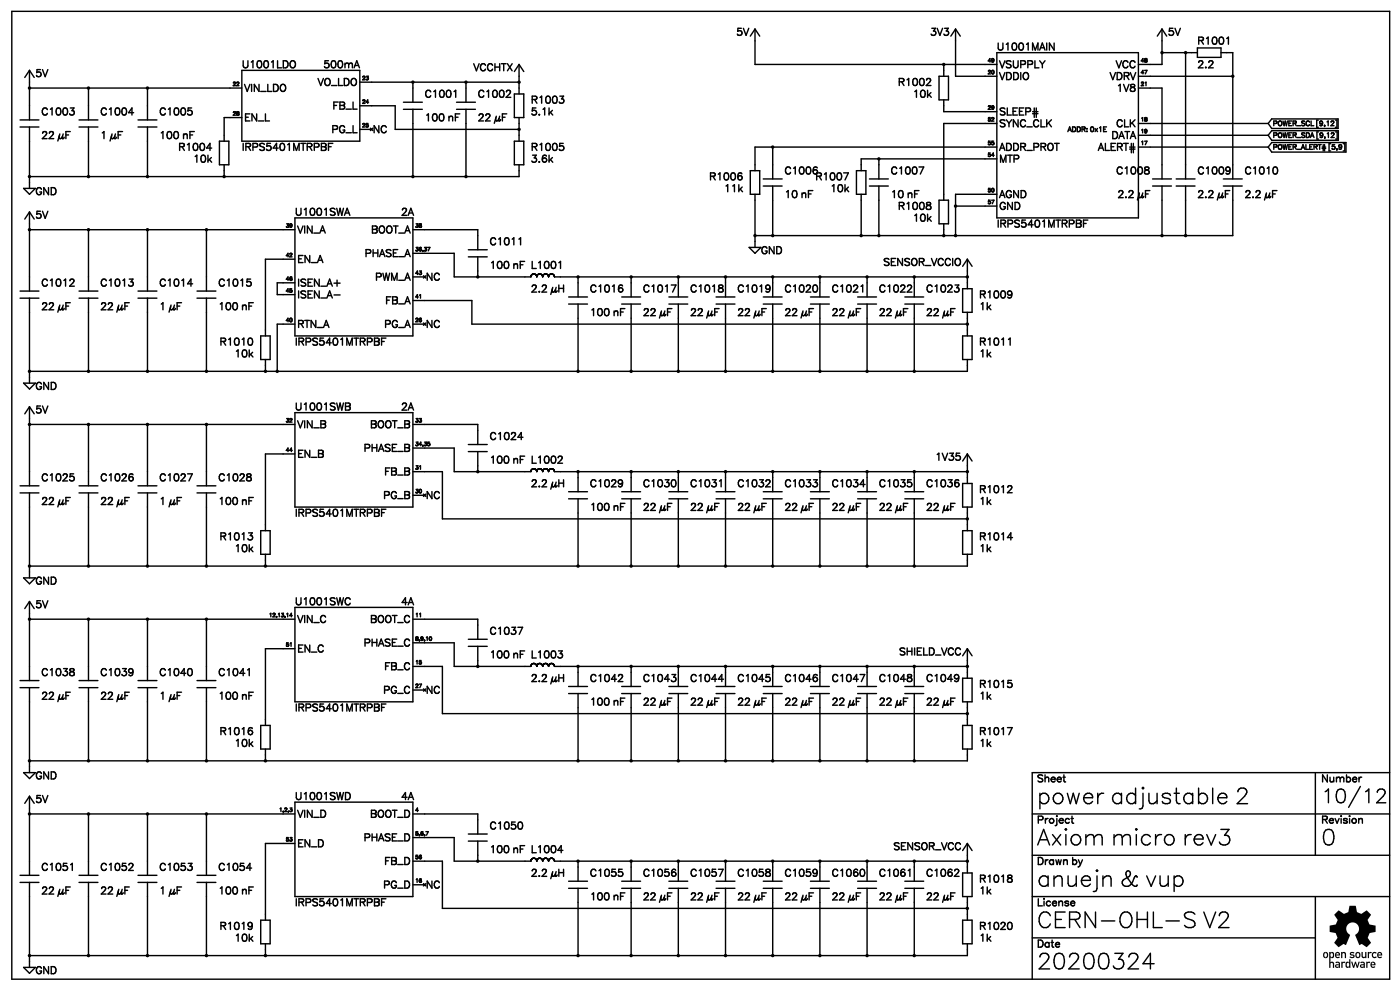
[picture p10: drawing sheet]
<svg xmlns="http://www.w3.org/2000/svg" width="297mm" height="210mm" viewBox="0 0 297 210" stroke-linecap="round" stroke-linejoin="round" font-family="sans-serif">
<defs><g id="words">
<g font-size="5.3">
<text x="219.4" y="170.6">power adjustable 2</text>
<text x="219.4" y="179.1">Axiom micro rev3</text>
<text x="279.8" y="179.1">0</text>
<text x="219.4" y="187.9">anuejn &amp; vup</text>
<text x="219.4" y="196.7">CERN-OHL-S V2</text>
<text x="219.4" y="205.6">20200324</text>
</g>
<text font-size="4.6" x="279.8" y="170.4">10/12</text>
<g font-size="2.4">
<text x="155.6" y="7.8">5V</text>
<text x="196.8" y="7.8">3V3</text>
<text x="211" y="11">U1001MAIN</text>
<text x="247.3" y="7.8">5V</text>
<text x="253.6" y="9.6">R1001</text>
<text x="7.4" y="16.6">5V</text>
<text x="51.2" y="14.5">U1001LDO</text>
<text x="68.4" y="14.5">500mA</text>
<text x="98.8" y="15.2">VCCHTX</text>
<text x="211.7" y="17">VDDIO</text>
<text x="211.7" y="14.5">VSUPPLY</text>
<text x="233.9" y="17">VDRV</text>
<text x="235.7" y="14.5">VCC</text>
<text x="253.6" y="14.5">2.2</text>
<text x="51.5" y="19.4">VIN_LDO</text>
<text x="66" y="18.4">VO_LDO</text>
<text x="69.8" y="23.3">FB_L</text>
<text x="90" y="20.9">C1001</text>
<text x="101.2" y="20.9">C1002</text>
<text x="112.2" y="21.9">R1003</text>
<text x="190.1" y="18.4">R1002</text>
<text x="193.3" y="20.9">10k</text>
<text x="236.4" y="19.4">1V8</text>
<text x="8.5" y="29.7">22 µF</text>
<text x="8.5" y="24.7">C1003</text>
<text x="21.2" y="29.7">1 µF</text>
<text x="21.2" y="24.7">C1004</text>
<text x="33.5" y="29.7">100 nF</text>
<text x="33.5" y="24.7">C1005</text>
<text x="51.5" y="25.8">EN_L</text>
<text x="69.5" y="28.3">PG_L</text>
<text x="78.7" y="28.3">NC</text>
<text x="90" y="25.8">100 nF</text>
<text x="101.2" y="25.8">22 µF</text>
<text x="112.2" y="24.7">5.1k</text>
<text x="211.7" y="27.2">SYNC_CLK</text>
<text x="211.7" y="24.7">SLEEP#</text>
<text x="234.2" y="29.7">DATA</text>
<text x="236" y="27.2">CLK</text>
<text x="37.7" y="32.1">R1004</text>
<text x="40.9" y="34.6">10k</text>
<text x="51.2" y="32.1">IRPS5401MTRPBF</text>
<text x="112.2" y="34.6">3.6k</text>
<text x="112.2" y="32.1">R1005</text>
<text x="211.7" y="32.1">ADDR_PROT</text>
<text x="211.7" y="34.6">MTP</text>
<text x="231.4" y="32.1">ALERT#</text>
<text x="7.4" y="41.3">GND</text>
<text x="150.3" y="38.5">R1006</text>
<text x="153.5" y="41">11k</text>
<text x="166.2" y="37.1">C1006</text>
<text x="172.9" y="38.5">R1007</text>
<text x="176" y="41">10k</text>
<text x="188.7" y="37.1">C1007</text>
<text x="236.4" y="37.1">C1008</text>
<text x="253.6" y="37.1">C1009</text>
<text x="263.5" y="37.1">C1010</text>
<text x="7.4" y="46.6">5V</text>
<text x="62.4" y="45.9">U1001SWA</text>
<text x="84.7" y="45.9">2A</text>
<text x="166.2" y="42">10 nF</text>
<text x="188.7" y="42">10 nF</text>
<text x="190.1" y="44.5">R1008</text>
<text x="193.3" y="47">10k</text>
<text x="211.7" y="44.5">GND</text>
<text x="211.7" y="42">AGND</text>
<text x="236.7" y="42">2.2 µF</text>
<text x="253.6" y="42">2.2 µF</text>
<text x="263.5" y="42">2.2 µF</text>
<text x="62.8" y="49.4">VIN_A</text>
<text x="77.3" y="49.4">BOOT_A</text>
<text x="103.7" y="51.9">C1011</text>
<text x="211" y="48.4">IRPS5401MTRPBF</text>
<text x="62.8" y="55.8">EN_A</text>
<text x="75.8" y="54.7">PHASE_A</text>
<text x="78" y="59.7">PWM_A</text>
<text x="90" y="59.7">NC</text>
<text x="103.7" y="57.2">100 nF L1001</text>
<text x="161.2" y="54">GND</text>
<text x="184.5" y="56.5">SENSOR_VCCIO</text>
<text x="8.5" y="65.7">22 µF</text>
<text x="8.5" y="60.7">C1012</text>
<text x="21.2" y="65.7">22 µF</text>
<text x="21.2" y="60.7">C1013</text>
<text x="33.5" y="65.7">1 µF</text>
<text x="33.5" y="60.7">C1014</text>
<text x="46.2" y="65.7">100 nF</text>
<text x="46.2" y="60.7">C1015</text>
<text x="62.8" y="60.7">ISEN_A+</text>
<text x="62.8" y="63.2">ISEN_A-</text>
<text x="80.8" y="64.6">FB_A</text>
<text x="112.2" y="62.1">2.2 µH</text>
<text x="124.9" y="62.1">C1016</text>
<text x="136.2" y="62.1">C1017</text>
<text x="146" y="62.1">C1018</text>
<text x="155.9" y="62.1">C1019</text>
<text x="166.2" y="62.1">C1020</text>
<text x="176" y="62.1">C1021</text>
<text x="185.9" y="62.1">C1022</text>
<text x="196.1" y="62.1">C1023</text>
<text x="207.4" y="65.7">1k</text>
<text x="207.4" y="63.2">R1009</text>
<text x="62.8" y="69.5">RTN_A</text>
<text x="80.4" y="69.5">PG_A</text>
<text x="90" y="69.5">NC</text>
<text x="124.9" y="67.1">100 nF</text>
<text x="136.2" y="67.1">22 µF</text>
<text x="146" y="67.1">22 µF</text>
<text x="155.9" y="67.1">22 µF</text>
<text x="166.2" y="67.1">22 µF</text>
<text x="176" y="67.1">22 µF</text>
<text x="185.9" y="67.1">22 µF</text>
<text x="196.1" y="67.1">22 µF</text>
<text x="46.6" y="73.4">R1010</text>
<text x="49.7" y="75.9">10k</text>
<text x="62.4" y="73.4">IRPS5401MTRPBF</text>
<text x="207.4" y="75.9">1k</text>
<text x="207.4" y="73.4">R1011</text>
<text x="7.4" y="82.6">GND</text>
<text x="7.4" y="87.5">5V</text>
<text x="62.4" y="87.2">U1001SWB</text>
<text x="84.7" y="87.2">2A</text>
<text x="62.8" y="90.7">VIN_B</text>
<text x="77.3" y="90.7">BOOT_B</text>
<text x="103.7" y="93.2">C1024</text>
<text x="8.5" y="102">C1025</text>
<text x="21.2" y="102">C1026</text>
<text x="33.5" y="102">C1027</text>
<text x="46.2" y="102">C1028</text>
<text x="62.8" y="97.1">EN_B</text>
<text x="75.8" y="96">PHASE_B</text>
<text x="80.8" y="100.9">FB_B</text>
<text x="103.7" y="98.5">100 nF L1002</text>
<text x="197.9" y="97.8">1V35</text>
<text x="8.5" y="106.9">22 µF</text>
<text x="21.2" y="106.9">22 µF</text>
<text x="33.5" y="106.9">1 µF</text>
<text x="46.2" y="106.9">100 nF</text>
<text x="80.4" y="105.9">PG_B</text>
<text x="90" y="105.9">NC</text>
<text x="112.2" y="103.4">2.2 µH</text>
<text x="124.9" y="103.4">C1029</text>
<text x="136.2" y="103.4">C1030</text>
<text x="146" y="103.4">C1031</text>
<text x="155.9" y="103.4">C1032</text>
<text x="166.2" y="103.4">C1033</text>
<text x="176" y="103.4">C1034</text>
<text x="185.9" y="103.4">C1035</text>
<text x="196.1" y="103.4">C1036</text>
<text x="207.4" y="106.9">1k</text>
<text x="207.4" y="104.5">R1012</text>
<text x="62.4" y="109.4">IRPS5401MTRPBF</text>
<text x="124.9" y="108.3">100 nF</text>
<text x="136.2" y="108.3">22 µF</text>
<text x="146" y="108.3">22 µF</text>
<text x="155.9" y="108.3">22 µF</text>
<text x="166.2" y="108.3">22 µF</text>
<text x="176" y="108.3">22 µF</text>
<text x="185.9" y="108.3">22 µF</text>
<text x="196.1" y="108.3">22 µF</text>
<text x="46.6" y="114.7">R1013</text>
<text x="49.7" y="117.2">10k</text>
<text x="207.4" y="117.2">1k</text>
<text x="207.4" y="114.7">R1014</text>
<text x="7.4" y="123.9">GND</text>
<text x="7.4" y="128.8">5V</text>
<text x="62.4" y="128.5">U1001SWC</text>
<text x="62.8" y="132">VIN_C</text>
<text x="76.9" y="132">BOOT_C</text>
<text x="84.7" y="128.5">4A</text>
<text x="75.5" y="136.9">PHASE_C</text>
<text x="103.7" y="134.5">C1037</text>
<text x="8.5" y="143.3">C1038</text>
<text x="21.2" y="143.3">C1039</text>
<text x="33.5" y="143.3">C1040</text>
<text x="46.2" y="143.3">C1041</text>
<text x="62.8" y="138.3">EN_C</text>
<text x="80.8" y="142.2">FB_C</text>
<text x="103.7" y="139.7">100 nF L1003</text>
<text x="188.4" y="139">SHIELD_VCC</text>
<text x="8.5" y="148.2">22 µF</text>
<text x="21.2" y="148.2">22 µF</text>
<text x="33.5" y="148.2">1 µF</text>
<text x="46.2" y="148.2">100 nF</text>
<text x="80.4" y="147.2">PG_C</text>
<text x="90" y="147.2">NC</text>
<text x="112.2" y="144.7">2.2 µH</text>
<text x="124.9" y="149.6">100 nF</text>
<text x="124.9" y="144.7">C1042</text>
<text x="136.2" y="149.6">22 µF</text>
<text x="136.2" y="144.7">C1043</text>
<text x="146" y="149.6">22 µF</text>
<text x="146" y="144.7">C1044</text>
<text x="155.9" y="149.6">22 µF</text>
<text x="155.9" y="144.7">C1045</text>
<text x="166.2" y="149.6">22 µF</text>
<text x="166.2" y="144.7">C1046</text>
<text x="176" y="149.6">22 µF</text>
<text x="176" y="144.7">C1047</text>
<text x="185.9" y="149.6">22 µF</text>
<text x="185.9" y="144.7">C1048</text>
<text x="196.1" y="149.6">22 µF</text>
<text x="196.1" y="144.7">C1049</text>
<text x="207.4" y="148.2">1k</text>
<text x="207.4" y="145.7">R1015</text>
<text x="46.6" y="156">R1016</text>
<text x="62.4" y="150.7">IRPS5401MTRPBF</text>
<text x="207.4" y="156">R1017</text>
<text x="49.7" y="158.4">10k</text>
<text x="207.4" y="158.4">1k</text>
<text x="7.4" y="165.1">GND</text>
<text x="219.4" y="165.9">Sheet</text>
<text x="279.8" y="165.9">Number</text>
<text x="7.4" y="170.1">5V</text>
<text x="62.4" y="169.7">U1001SWD</text>
<text x="62.8" y="173.3">VIN_D</text>
<text x="76.9" y="173.3">BOOT_D</text>
<text x="84.7" y="169.7">4A</text>
<text x="62.8" y="179.6">EN_D</text>
<text x="75.5" y="178.2">PHASE_D</text>
<text x="103.7" y="175.7">C1050</text>
<text x="219.4" y="174.7">Project</text>
<text x="279.8" y="174.7">Revision</text>
<text x="8.5" y="184.5">C1051</text>
<text x="21.2" y="184.5">C1052</text>
<text x="33.5" y="184.5">C1053</text>
<text x="46.2" y="184.5">C1054</text>
<text x="80.8" y="183.5">FB_D</text>
<text x="103.7" y="180.7">100 nF L1004</text>
<text x="112.2" y="186">2.2 µH</text>
<text x="124.9" y="186">C1055</text>
<text x="136.2" y="186">C1056</text>
<text x="146" y="186">C1057</text>
<text x="155.9" y="186">C1058</text>
<text x="166.2" y="186">C1059</text>
<text x="176" y="186">C1060</text>
<text x="185.9" y="186">C1061</text>
<text x="187" y="180.3">SENSOR_VCC</text>
<text x="196.1" y="186">C1062</text>
<text x="219.4" y="183.5">Drawn by</text>
<text x="8.5" y="189.5">22 µF</text>
<text x="21.2" y="189.5">22 µF</text>
<text x="33.5" y="189.5">1 µF</text>
<text x="46.2" y="189.5">100 nF</text>
<text x="62.4" y="192">IRPS5401MTRPBF</text>
<text x="80.4" y="188.4">PG_D</text>
<text x="90" y="188.4">NC</text>
<text x="124.9" y="190.9">100 nF</text>
<text x="136.2" y="190.9">22 µF</text>
<text x="146" y="190.9">22 µF</text>
<text x="155.9" y="190.9">22 µF</text>
<text x="166.2" y="190.9">22 µF</text>
<text x="176" y="190.9">22 µF</text>
<text x="185.9" y="190.9">22 µF</text>
<text x="196.1" y="190.9">22 µF</text>
<text x="207.4" y="189.5">1k</text>
<text x="207.4" y="187">R1018</text>
<text x="219.4" y="192">License</text>
<text x="46.6" y="197.2">R1019</text>
<text x="207.4" y="197.2">R1020</text>
<text x="49.7" y="199.7">10k</text>
<text x="207.4" y="199.7">1k</text>
<text x="219.4" y="200.8">Date</text>
<text x="7.4" y="206.4">GND</text>
</g>
<g font-size="1.6">
<text x="226.1" y="28">ADDR: 0x1E</text>
<text x="269.5" y="29.4">POWER_SDA [9,12]</text>
<text x="269.5" y="27">POWER_SCL [9,12]</text>
<text x="269.5" y="31.9">POWER_ALERT# [5,9]</text>
</g>
<g font-size="1.2">
<text x="76.6" y="17">23</text>
<text x="209.2" y="15.9">20</text>
<text x="209.2" y="13.4">49</text>
<text x="241.7" y="15.9">47</text>
<text x="241.7" y="13.4">48</text>
<text x="49.4" y="18.4">22</text>
<text x="76.6" y="22.2">24</text>
<text x="209.2" y="23.3">29</text>
<text x="241.7" y="18.4">21</text>
<text x="49.4" y="24.7">28</text>
<text x="76.6" y="27.2">25</text>
<text x="209.2" y="25.8">52</text>
<text x="241.7" y="28.2">19</text>
<text x="241.7" y="25.8">18</text>
<text x="209.2" y="30.7">55</text>
<text x="209.2" y="33.2">54</text>
<text x="241.7" y="30.7">17</text>
<text x="209.2" y="40.9">50</text>
<text x="209.2" y="43.4">57</text>
<text x="60.3" y="48.4">39</text>
<text x="87.8" y="48.4">38</text>
<text x="87.8" y="53.3">36,37</text>
<text x="60.3" y="59.6">46</text>
<text x="60.3" y="54.7">42</text>
<text x="87.8" y="58.2">43</text>
<text x="60.3" y="62.1">45</text>
<text x="87.8" y="63.2">41</text>
<text x="60.3" y="68.5">40</text>
<text x="87.8" y="68.5">26</text>
<text x="60.3" y="89.6">32</text>
<text x="87.8" y="89.6">33</text>
<text x="60.3" y="96">44</text>
<text x="87.8" y="94.6">34,35</text>
<text x="87.8" y="99.5">31</text>
<text x="87.8" y="104.4">30</text>
<text x="57.1" y="130.9">12,13,14</text>
<text x="87.8" y="130.9">11</text>
<text x="60.3" y="137.3">51</text>
<text x="87.8" y="135.8">8,9,10</text>
<text x="87.8" y="140.8">15</text>
<text x="87.8" y="145.7">27</text>
<text x="59.3" y="172.2">1,2,3</text>
<text x="87.8" y="172.2">4</text>
<text x="60.3" y="178.2">53</text>
<text x="87.8" y="177.1">5,6,7</text>
<text x="87.8" y="182.1">56</text>
<text x="87.8" y="187">16</text>
</g>
</g></defs>
<g fill="none" stroke="#000" stroke-width=".3">
<path d="M2.5 2.4h292v205h-292zM6.3 14.9v10.5M6.3 18.7h45M6.3 14.9l-1 1.5M6.3 14.9l.9 1.5M18.8 18.7v6.7M31.3 18.7v6.7M51.3 14.9h25v15h-25zM76.3 17.4h33.7M87.5 17.4v4.3M98.7 17.4v4.3M109 19.9h2v5h-2z"/>
<path d="M110 13.7v6.2M110 13.7l-1 1.5M110 13.7l1 1.5M160 6.2v7.5h51.3M160 6.2l-1 1.5M160 6.2l1 1.5M199 16.2h2v5h-2zM200 13.7v2.5M202.5 6.2v10h8.8M202.5 6.2l-1 1.5M202.5 6.2l1 1.5M211.3 11.2h29.9v35h-29.9z"/>
<path d="M241.2 16.2h20M241.2 18.7h5v19.2M246.2 11.2h7.5M246.2 6.2v7.5h-5M246.2 6.2l-.9 1.5M246.2 6.2l1 1.5M251.3 11.2v26.7M253.7 10.2h5.1v2h-5.1zM258.8 11.2h2.4v23.7M4.2 25.4h4.1M4.2 26.9h4.1M5 39.9h2.5l-1.2 1.3z"/>
<path d="M6.3 26.9v13M16.7 25.4h4.1M16.7 26.9h4.1M18.8 26.9v10.5M29.2 25.4h4.1M29.2 26.9h4.1M31.3 26.9v10.5M46.5 29.9h2v5h-2zM47.5 34.9v2.5M51.3 24.9h-3.8v5M76.3 22.4h7.5v5h26.2M76.3 27.4h2.4"/>
<path d="M85.5 21.7h4M85.5 23.2h4M87.5 23.2v14.2M96.8 21.7h4M96.8 23.2h4M98.7 23.2v14.2M109 29.9h2v5h-2zM110 24.9v5M110 34.9v2.5h-103.7M159 36.2h2v5h-2zM161.8 37.9h4M161.8 39.4h4"/>
<path d="M163.7 31.2v6.7M163.7 39.4v10.5M181.5 36.2h2v5h-2zM184.2 37.9h4M184.2 39.4h4M186.3 33.7v4.2M186.3 39.4v10.5M200 21.2v2.5h11.3M211.3 31.2h-51.3v5M211.3 26.2h-11.3v16.2M211.3 33.7h-28.8v2.5M241.2 28.7h27.5"/>
<path d="M241.2 26.2h27.5M241.2 31.2h27.5M244.2 37.9h4.1M244.2 39.4h4.1M246.2 39.4v10.5M249.2 37.9h4.1M249.2 39.4h4.1M251.3 39.4v10.5M259.3 37.9h3.9M259.3 39.4h3.9M261.2 39.4v10.5h-101.2M268.7 31.2l.8 1h15.7"/>
<path d="M268.7 28.7l.8 1h14.1M269.5 25.2h14.1v2h-14.1l-.8-1zM283.6 27.7h-14.1l-.8 1M285.2 30.2h-15.7l-.8 1M6.3 44.9v16.8M6.3 48.7h56.2M6.3 44.9l-1 1.5M6.3 44.9l.9 1.5M18.8 48.7v13M31.3 48.7v13M43.8 48.7v13M62.5 46.2h25v25h-25z"/>
<path d="M62.5 59.9h-3.8v2.5h3.8M62.5 54.9h-6.2v16.3M87.5 48.7h13.8v4.2M87.5 58.7h2.5M87.5 53.7h8.8v5h16.2M99.3 52.9h3.9M99.3 54.4h3.9M101.3 54.4v4.3M112.5 58.6v.1M112.5 58.5v.1M112.5 58.5h.1M112.5 58.4v.1"/>
<path d="M112.5 58.4h.1M112.6 58.4h-.1M112.6 58.4h.1M112.6 58.3v.1M112.6 58.3h.1M112.7 58.2l-.1 .1M112.8 58.2h-.1M112.8 58.1v.1M112.8 58.1h.1M112.9 58.1h-.1M113.4 58.1h.1M113.4 58.1l.1 .1"/>
<path d="M113.5 58.2h.1M113.6 58.2h.1M113.6 58.2v.1M113.6 58.3h.1M113.7 58.3v.1M113.7 58.4h.1M113.7 58.4v.1M113.7 58.5h.1M113.8 58.6v.1M113.8 58.5v.1M113.8 58.4v.1M113.8 58.4h.1"/>
<path d="M113.8 58.3v.1M113.9 58.3h-.1M114 58.2l-.1 .1M114 58.2h.1M114.1 58.1l-.1 .1M114.1 58.1h.1M114.6 58.1h.1M114.7 58.1h.1M114.7 58.1v.1M114.7 58.2h.1M114.8 58.2l.1 .1M114.9 58.3h.1"/>
<path d="M114.9 58.3v.1M114.9 58.4h.1M115 58.4h.1M115 58.4v.1M115 58.5h.1M115 58.5v.1M115 58.6h.1M115 58.6v.1M115.1 58.4l-.1 .1M115.1 58.4h.1M115.1 58.3v.1M115.1 58.3h.1"/>
<path d="M115.2 58.2l-.1 .1M115.2 58.2h.1M115.3 58.2h-.1M115.3 58.1v.1M115.3 58.1h.1M115.4 58.1h-.1M115.9 58.1h.1M116 58.1v.1M116 58.2h.1M116.1 58.2h.1M116.1 58.2v.1M116.1 58.3h.1"/>
<path d="M116.1 58.3l.1 .1M116.2 58.4h.1M116.2 58.4v.1M116.2 58.5h.1M116.2 58.5v.1M116.3 58.6v.1M116.3 58.6h.1M116.3 58.5v.1M116.3 58.5h.1M116.3 58.4v.1M116.3 58.4h.1M116.3 58.3v.1"/>
<path d="M116.4 58.3h-.1M116.4 58.3h.1M116.5 58.2l-.1 .1M116.5 58.2h.1M116.6 58.1l-.1 .1M116.6 58.1h.1M117.1 58.1h.1M117.2 58.1h.1M117.2 58.1l.1 .1M117.3 58.2h.1M117.3 58.2l.1 .1M117.4 58.3h.1"/>
<path d="M117.4 58.3l.1 .1M117.5 58.4h.1M117.5 58.4v.1M117.5 58.5h.1M117.5 58.5v.1M117.5 58.6v.1M117.5 58.7h87.5M122.5 58.7v4.2M133.8 58.7v4.2M143.7 58.7v1.2M153.8 58.7v1.2M158.7 52.4h2.6l-1.3 1.3z"/>
<path d="M160 41.2v11.2M163.7 58.7v4.2M173.8 58.7v1.2M182.5 41.2v8.7M183.7 58.7v4.2M193.8 58.7v4.2M199 42.4h2v5h-2zM200 47.4v2.5M202.5 43.7h8.8M205 54.9v6.3M205 54.9l-1 1.5M205 54.9l1 1.5"/>
<path d="M211.3 41.2h-8.8v8.7M4.2 61.7h4.1M4.2 63.2h4.1M6.3 63.2v18M16.7 61.7h4.1M16.7 63.2h4.1M18.8 63.2v15.5M29.2 61.7h4.1M29.2 63.2h4.1M31.3 63.2v15.5M41.7 61.7h4M41.7 63.2h4"/>
<path d="M43.8 63.2v15.5M55.2 71.2h2v5h-2zM56.3 76.2v2.5M62.5 68.7h-3.8v10M87.5 63.7h12.5v5h105M87.5 68.7h2.5M120.5 62.9h4M120.5 64.4h4M122.5 64.4v14.3M131.8 62.9h3.9M131.8 64.4h3.9M133.8 64.4v14.3"/>
<path d="M141.7 62.9h4.1M141.7 64.4h4.1M143.7 64.4v14.3M151.7 62.9h4M151.7 64.4h4M153.8 64.4v14.3M161.8 62.9h4M161.8 64.4h4M163.7 64.4v14.3M171.7 62.9h4.1M171.7 64.4h4.1M173.8 64.4v14.3"/>
<path d="M181.8 62.9h3.9M181.8 64.4h3.9M183.7 64.4v14.3M191.7 62.9h4.1M191.7 64.4h4.1M193.8 64.4v14.3M204 61.2h2v5h-2zM204 71.2h2v5h-2zM205 66.2v5M205 76.2v2.5h-198.7M5 81.2h2.5l-1.2 1.2zM6.3 86.2v16.7"/>
<path d="M6.3 89.9h56.2M6.3 86.2l-1 1.5M6.3 86.2l.9 1.5M18.8 89.9v13M31.3 89.9v13M43.8 89.9v13M62.5 87.4h25v20h-25zM62.5 96.2h-6.2v16.2M87.5 89.9h13.8v4.3M87.5 94.9h8.8v5h16.2v-.2M87.5 99.9h6.2v10h111.3M99.3 94.2h3.9"/>
<path d="M99.3 95.7h3.9M101.3 95.7v4.2M112.5 99.7h.1M112.6 99.6l-.1 .1M112.6 99.6h.1M112.6 99.5v.1M112.7 99.5h-.1M112.7 99.5h.1M112.7 99.4v.1M112.8 99.4h-.1M112.8 99.4h.1M113.4 99.4h.1"/>
<path d="M113.5 99.4h.1M113.5 99.4l.1 .1M113.6 99.5h.1M113.6 99.5v.1M113.6 99.6h.1M113.7 99.6v.1M113.7 99.7v.1M113.7 99.8v.1M113.8 99.9h.1M113.8 99.8h.1M113.8 99.7v.1M113.8 99.7h.1"/>
<path d="M113.8 99.6v.1M113.9 99.6h-.1M113.9 99.5v.1M113.9 99.5h.1M114 99.4h.1M114.1 99.4h-.1M114.7 99.4h.1M114.8 99.4v.1M114.8 99.5h.1M114.9 99.5v.1M114.9 99.6h.1M114.9 99.6l.1 .1"/>
<path d="M115 99.7h.1M115 99.7v.1M115 99.8h.1M115 99.8v.1M115 99.9h.1M115.1 99.6l-.1 .1M115.1 99.6h.1M115.1 99.5v.1M115.2 99.4l-.1 .1M115.2 99.4h.1M115.3 99.4h-.1M115.3 99.4h.1"/>
<path d="M115.9 99.4h.1M116 99.4h.1M116 99.4l.1 .1M116.1 99.5v.1M116.1 99.6h.1M116.2 99.6h.1M116.2 99.6v.1M116.2 99.7h.1M116.2 99.7v.1M116.3 99.9h.1M116.3 99.8v.1M116.3 99.8h.1"/>
<path d="M116.3 99.7v.1M116.3 99.7h.1M116.3 99.6v.1M116.3 99.6h.1M116.4 99.5l-.1 .1M116.4 99.5h.1M116.5 99.4l-.1 .1M116.5 99.4h.1M116.6 99.4h-.1M117.2 99.4h.1M117.3 99.4v.1M117.3 99.5h.1"/>
<path d="M117.4 99.5h.1M117.4 99.5v.1M117.4 99.6h.1M117.4 99.6l.1 .1M117.5 99.7h.1M117.5 99.7v.1M117.5 99.8v.1M117.5 99.9h87.5M122.5 99.9v4.3M133.8 99.9v4.3M143.7 99.9v1.3M153.8 99.9v4.3"/>
<path d="M163.7 99.9v4.3M173.8 99.9v1.3M183.7 99.9v1.3M193.8 99.9v4.3M205 96.2v6.2M205 96.2l-1 1.5M205 96.2l1 1.5M4.2 102.9h4.1M4.2 104.4h4.1M6.3 104.4v18M16.7 102.9h4.1M16.7 104.4h4.1"/>
<path d="M18.8 104.4v15.5M29.2 102.9h4.1M29.2 104.4h4.1M31.3 104.4v15.5M41.7 102.9h4M41.7 104.4h4M43.8 104.4v15.5M55.2 112.4h2v5h-2zM56.3 117.4v2.5M87.5 104.9h2.5M120.5 104.2h4M120.5 105.7h4"/>
<path d="M122.5 105.7v14.2M131.8 104.2h3.9M131.8 105.7h3.9M133.8 105.7v14.2M141.7 104.2h4.1M141.7 105.7h4.1M143.7 105.7v14.2M151.7 104.2h4M151.7 105.7h4M153.8 105.7v14.2M161.8 104.2h4M161.8 105.7h4"/>
<path d="M163.7 105.7v14.2M171.7 104.2h4.1M171.7 105.7h4.1M173.8 105.7v14.2M181.8 104.2h3.9M181.8 105.7h3.9M183.7 105.7v14.2M191.7 104.2h4.1M191.7 105.7h4.1M193.8 105.7v14.2M204 102.4h2v5h-2zM204 112.4h2v5h-2z"/>
<path d="M205 107.4v5M205 117.4v2.5h-198.7M5 122.4h2.5l-1.2 1.3zM6.3 127.4v16.8M6.3 131.2h56.2M6.3 127.4l-1 1.5M6.3 127.4l.9 1.5M18.8 131.2v13M31.3 131.2v13M43.8 131.2v13M62.5 128.7h25v20h-25zM62.5 137.4h-6.2v16.3"/>
<path d="M87.5 136.2h8.8v5h16.2M87.5 131.2h13.8v4.2M99.3 135.4h3.9M99.3 136.9h3.9M101.3 136.9v4.3M205 137.4v6.3M205 137.4l-1 1.5M205 137.4l1 1.5M4.2 144.2h4.1M4.2 145.7h4.1M6.3 145.7v18M16.7 144.2h4.1"/>
<path d="M16.7 145.7h4.1M18.8 145.7v15.5M29.2 144.2h4.1M29.2 145.7h4.1M31.3 145.7v15.5M41.7 144.2h4M41.7 145.7h4M43.8 145.7v15.5M55.2 153.7h2v5h-2zM56.3 158.7v2.5M87.5 141.2h6.2v10h111.3M87.5 146.2h2.5"/>
<path d="M112.5 141.1v.1M112.5 141.1h.1M112.5 141v.1M112.5 141h.1M112.5 140.9v.1M112.5 140.9h.1M112.6 140.9h-.1M112.6 140.9h.1M112.6 140.8v.1M112.6 140.8h.1M112.7 140.7l-.1 .1M112.7 140.7h.1"/>
<path d="M112.8 140.7h-.1M112.8 140.6v.1M112.8 140.6h.1M113.4 140.6l.2 .1M113.6 140.7h.1M113.6 140.7v.1M113.6 140.8h.1M113.7 140.8v.1M113.7 140.9h.1M113.7 140.9v.1M113.7 141h.1M113.7 141.1h.1"/>
<path d="M113.8 141.1v.1M113.8 141.1h.1M113.8 141v.1M113.8 140.9v.1M113.8 140.9h.1M113.8 140.8v.1M113.9 140.8h-.1M113.9 140.7v.1M114 140.7h-.1M114.1 140.6l-.1 .1M114.7 140.6h.1M114.7 140.6v.1"/>
<path d="M114.7 140.7h.1M114.8 140.7h.1M114.8 140.7l.1 .1M114.9 140.8h.1M114.9 140.8v.1M114.9 140.9h.1M115 140.9h.1M115 140.9v.1M115 141h.1M115 141v.1M115 141.1h.1M115 141.1v.1"/>
<path d="M115.1 140.9l-.1 .1M115.1 140.9h.1M115.1 140.8v.1M115.1 140.8h.1M115.2 140.7l-.1 .1M115.3 140.7h-.1M115.3 140.6v.1M115.3 140.6h.1M115.9 140.6h.1M116 140.6l.1 .2M116.1 140.8h.1M116.1 140.8l.1 .1"/>
<path d="M116.2 140.9h.1M116.2 140.9v.1M116.2 141h.1M116.2 141v.1M116.3 141.1v.1M116.3 141.1h.1M116.3 141v.1M116.3 141h.1M116.3 140.9v.1M116.3 140.9h.1M116.3 140.8v.1M116.4 140.8h-.1"/>
<path d="M116.4 140.8h.1M116.4 140.7v.1M116.5 140.7h-.1M116.5 140.7h.1M116.6 140.6l-.1 .1M117.2 140.6l.1 .1M117.3 140.7h.1M117.3 140.7l.1 .1M117.4 140.8h.1M117.4 140.8l.1 .1M117.5 140.9h.1M117.5 140.9v.1"/>
<path d="M117.5 141h.1M117.5 141v.1M117.5 141.1h.1M117.5 141.1v.1M117.5 141.2h87.5M120.5 145.4h4M120.5 146.9h4M122.5 141.2v4.2M122.5 146.9v14.3M131.8 145.4h3.9M131.8 146.9h3.9M133.8 141.2v4.2"/>
<path d="M133.8 146.9v14.3M141.7 145.4h4.1M141.7 146.9h4.1M143.7 141.2v1.2M143.7 146.9v14.3M151.7 145.4h4M151.7 146.9h4M153.8 141.2v1.2M153.8 146.9v14.3M161.8 145.4h4M161.8 146.9h4M163.7 141.2v4.2"/>
<path d="M163.7 146.9v14.3M171.7 145.4h4.1M171.7 146.9h4.1M173.8 141.2v1.2M173.8 146.9v14.3M181.8 145.4h3.9M181.8 146.9h3.9M183.7 141.2v1.2M183.7 146.9v14.3M191.7 145.4h4.1M191.7 146.9h4.1M193.8 141.2v4.2"/>
<path d="M193.8 146.9v14.3M204 143.7h2v5h-2zM204 153.7h2v5h-2zM205 148.7v5M205 158.7v2.5h-198.7M5 163.7h2.5l-1.2 1.2zM6.3 172.4h56.2M6.3 168.7v16.7M6.3 168.7l-1 1.5M6.3 168.7l.9 1.5M18.8 172.4v13M31.3 172.4v13"/>
<path d="M43.8 172.4v13M62.5 169.9h25v20h-25zM62.5 178.7h-6.2v16.2M87.5 172.4h13.8v4.3M87.5 177.4h8.8v5h16.2v-.2M99.3 176.7h3.9M99.3 178.2h3.9M101.3 178.2v4.2M205 178.7v6.2M205 178.7l-1 1.5M205 178.7l1 1.5M218.8 172.4h75.7"/>
<path d="M278.7 163.7v17.5M292.4 167.1h.6a.71 .71 0 0 1 .4 1.1l-1.7 1.8h2M294.5 163.7h-75.7v43.7M4.2 185.4h4.1M4.2 186.9h4.1M6.3 186.9v18M16.7 185.4h4.1M16.7 186.9h4.1M18.8 186.9v15.5M29.2 185.4h4.1M29.2 186.9h4.1M31.3 186.9v15.5"/>
<path d="M41.7 185.4h4M41.7 186.9h4M43.8 186.9v15.5M55.2 194.9h2v5h-2zM56.3 199.9v2.5M87.5 187.4h2.5M87.5 182.4h6.2v10h111.3M112.5 182.2h.1M112.6 182.1l-.1 .1M112.6 182.1h.1M112.6 182v.1M112.7 182h-.1"/>
<path d="M112.8 181.9l-.1 .1M112.8 181.9h.1M112.9 181.8l-.1 .1M112.9 181.8h.1M113 181.8h-.1M113.1 181.8h-.1M113.1 181.8h.1M113.2 181.8h.1M113.3 181.8h.1M113.3 181.8l.2 .1M113.5 181.9h.1M113.5 181.9l.1 .1"/>
<path d="M113.6 182h.1M113.6 182v.1M113.6 182.1h.1M113.7 182.1v.1M113.7 182.2v.1M113.8 182.4h.1M113.8 182.3v.1M113.8 182.3h.1M113.8 182.2v.1M113.8 182.2h.1M113.8 182.1v.1M113.9 182l-.1 .1"/>
<path d="M113.9 182h.1M114 181.9l-.1 .1M114 181.9h.1M114.2 181.8l-.2 .1M114.2 181.8h.1M114.3 181.8h-.1M114.3 181.8h.1M114.4 181.8h.1M114.4 181.8h-.1M114.4 181.8h.2M114.6 181.8h.1M114.6 181.8l.1 .1"/>
<path d="M114.7 181.9h.1M114.7 181.9l.1 .1M114.8 182h.1M114.9 182v.1M114.9 182.1h.1M114.9 182.1l.1 .1M115 182.2h.1M115 182.2v.1M115 182.3h.1M115 182.3v.1M115 182.4h.1M115.1 182.1l-.1 .1"/>
<path d="M115.1 182.1h.1M115.1 182v.1M115.2 182h-.1M115.2 182h.1M115.2 181.9v.1M115.2 181.9h.1M115.3 181.9h-.1M115.3 181.9h.1M115.4 181.8l-.1 .1M115.4 181.8h.1M115.5 181.8h-.1M115.6 181.8h-.1"/>
<path d="M115.6 181.8h.1M115.7 181.8h.1M115.8 181.8h.1M115.9 181.8h.1M115.9 181.8v.1M116 181.9h.1M116 181.9l.1 .1M116.1 182h.1M116.1 182v.1M116.1 182.1h.1M116.2 182.1h.1M116.2 182.1v.1"/>
<path d="M116.2 182.2h.1M116.2 182.2v.1M116.3 182.4h.1M116.3 182.3v.1M116.3 182.3h.1M116.3 182.2v.1M116.3 182.2h.1M116.3 182.1v.1M116.3 182.1h.1M116.4 182l-.1 .1M116.4 182h.1M116.5 181.9l-.1 .1"/>
<path d="M116.5 181.9h.1M116.6 181.8l-.1 .1M116.7 181.8h-.1M116.8 181.8h-.1M116.8 181.8h.1M116.9 181.8h.1M116.9 181.8l.3 .1M117.2 181.9h.1M117.3 181.9h.1M117.3 181.9v.1M117.3 182h.1M117.4 182h.1"/>
<path d="M117.4 182v.1M117.4 182.1h.1M117.4 182.1l.1 .1M117.5 182.2h.1M117.5 182.2v.1M117.5 182.3v.1M117.5 182.4h87.5M120.5 186.7h4M120.5 188.2h4M122.5 182.4v4.3M122.5 188.2v14.2M131.8 186.7h3.9"/>
<path d="M131.8 188.2h3.9M133.8 182.4v4.3M133.8 188.2v14.2M141.7 186.7h4.1M141.7 188.2h4.1M143.7 182.4v1.3M143.7 188.2v14.2M151.7 186.7h4M151.7 188.2h4M153.8 182.4v1.3M153.8 188.2v14.2M161.8 186.7h4"/>
<path d="M161.8 188.2h4M163.7 182.4v4.3M163.7 188.2v14.2M171.7 186.7h4.1M171.7 188.2h4.1M173.8 182.4v1.3M173.8 188.2v14.2M181.8 186.7h3.9M181.8 188.2h3.9M183.7 182.4v1.3M183.7 188.2v14.2M191.7 186.7h4.1"/>
<path d="M191.7 188.2h4.1M193.8 182.4v4.3M193.8 188.2v14.2M204 184.9h2v5h-2zM204 194.9h2v5h-2zM205 189.9v5M205 199.9v2.5h-198.7M218.8 181.2h75.7M218.8 198.7h59.9M218.8 189.9h75.7M278.7 189.9v17.5M5 204.9h2.5l-1.2 1.3z"/>
</g>
<g fill="#000">
<path d="M283.6 192.8l1.2 .8 .9-.4 .3-1.3h1.3l.3 1.3 .9 .4 1.1-.8 .9 .9-.7 1.2 .4 .9 1.3 .3v1.3l-1.2 .2-.4 1 .6 1.1-.9 .9-1-.7-.5 .3-.9-2.1 .1-.2a1.36 1.36 0 0 0 .2-2.1 1.36 1.36 0 0 0-2.1 .3 1.36 1.36 0 0 0 .7 2l-.9 2.1-.5-.3-1 .7-.9-.9 .6-1.1-.4-1-1.2-.2v-1.3l1.3-.3 .4-1-.7-1.1zM280.6 201.8l.3-.2-.3 .7 .3 .7a.7 .7 0 0 1-.3-1.2zM280.9 201.6a.68 .68 0 0 1 .6 .7 .68 .68 0 0 1-.6 .7v-.3l.2-.1 .1-.3-.1-.3-.2-.1zM281.7 201.6h.2v.2l.3-.2v.3a.43 .43 0 0 0-.3 .4 .43 .43 0 0 0 .3 .4v.2l-.3-.1v1a.44 .44 0 0 1 .5-.1 .44 .44 0 0 1 .3 .4v.9h-.2v-.8a.26 .26 0 0 0-.3-.3 .26 .26 0 0 0-.3 .3v.8h-.2zM282.2 201.6a.69 .69 0 0 1 .5 .7 .69 .69 0 0 1-.5 .6v-.2a.45 .45 0 0 0 0-.8zM283 203.8l.4-.1a.44 .44 0 0 1 .6 .4v.9h-.4v-.8a.24 .24 0 0 0-.1-.3 .24 .24 0 0 0-.3 .1zM283.1 201.8l.2-.2-.1 .6h.1v.2h-.1a.33 .33 0 0 0 .2 .3 .33 .33 0 0 0 .4-.1l.2 .1a.66 .66 0 0 1-1 0 .66 .66 0 0 1 .1-.9zM283.3 201.6h.1a.58 .58 0 0 1 .6 .8h-.7v-.2h.4l-.1-.3h-.3zM283 204.3l.6-.1v.2h-.2a.21 .21 0 0 0-.2 .3 .21 .21 0 0 0 .3 .1l.1 .2a.44 .44 0 0 1-.5-.1 .44 .44 0 0 1-.1-.6zM284.3 203.7h.2v.1l.5-.1 .1 .1-.2 .2a.26 .26 0 0 0-.2 0 .26 .26 0 0 0-.2 .2v.8h-.2zM285.3 203.8l.4-.1 .1 .3a.37 .37 0 0 0-.4 .3 .37 .37 0 0 0 .4 .4v.3a.55 .55 0 0 1-.6-.2 .55 .55 0 0 1-.1-.7zM284.2 201.6h.3v.2a.44 .44 0 0 1 .5-.2 .44 .44 0 0 1 .3 .5v.8h-.3v-.7a.26 .26 0 0 0-.3-.3 .26 .26 0 0 0-.2 .3v.7h-.3z"/>
<path d="M285.9 203.2h.3v1.8h-.3v-.1l-.1 .1zM286.1 201.8l.4-.2 .5 .2-.2 .1a.24 .24 0 0 0-.3-.1 .24 .24 0 0 0-.1 .3h.1a.46 .46 0 0 1 .6 .6 .46 .46 0 0 1-.8 .2l-.3-.2 .1-.2a.3 .3 0 0 0 .4 .3 .3 .3 0 0 0 .2-.4l-.5-.1zM287.4 201.8l.4-.2v.3l-.2 .1-.1 .3 .1 .3 .2 .1v.3a.69 .69 0 0 1-.6-.5 .69 .69 0 0 1 .2-.7zM286.3 203.7h.3l.3 .9 .3-.9h.1l.3 .9 .3-.9h.3l-.4 1.3h-.3l-.2-.9-.3 .9h-.3zM287.8 201.6a.69 .69 0 0 1 .5 .7 .69 .69 0 0 1-.5 .7l.2-.7zM288.3 204.3l.5-.1v.2h-.1a.22 .22 0 0 0-.2 .4 .21 .21 0 0 0 .3 0v.2a.43 .43 0 0 1-.5-.1 .43 .43 0 0 1 0-.6zM288.5 201.6h.3v.8a.26 .26 0 0 0 .2 .3 .26 .26 0 0 0 .3-.3v-.8h.3v1.3h-.3v-.1a.44 .44 0 0 1-.5 .1 .44 .44 0 0 1-.3-.4zM288.3 203.8l.4-.1a.44 .44 0 0 1 .5 .4v.9h-.2v-.1l-.2 .1 .2-1h-.5zM289.5 203.7h.3v.1l.5-.1 .1 .1-.2 .2a.26 .26 0 0 0-.3 0 .26 .26 0 0 0-.1 .2v.8h-.3zM289.9 201.6h.2v.2l.3-.2 .3 .1-.2 .2-.4 .1v.9h-.2zM290.6 203.8l.2-.1-.1 .5h.1v.2h-.1a.33 .33 0 0 0 .2 .4 .33 .33 0 0 0 .4-.2l.2 .2a.66 .66 0 0 1-1 0 .66 .66 0 0 1 .1-1zM290.8 203.7h.2a.58 .58 0 0 1 .5 .7h-.7v-.2h.4l-.1-.2h-.3z"/>
<path d="M290.9 201.8l.6-.1 .3 .1-.2 .2a.36 .36 0 0 0-.5 0 .36 .36 0 0 0 0 .5 .36 .36 0 0 0 .5 .1l.2 .1a.65 .65 0 0 1-1 0 .65 .65 0 0 1 .1-.9zM292.2 201.6h.2a.58 .58 0 0 1 .5 .8h-.7v-.2h.4l-.1-.3h-.3zM292 201.8l.2-.2-.1 .6h.1v.2h-.1a.33 .33 0 0 0 .2 .3 .33 .33 0 0 0 .4-.1l.2 .1a.66 .66 0 0 1-1 0 .66 .66 0 0 1 .1-.9z"/>
</g>
<g fill="none" stroke="#000" stroke-width=".75">
<path d="M6.3 18.7h.1M18.8 18.7h.1M31.3 18.7h.1M87.5 17.4h.1M98.7 17.4h.1M110 17.4h.1M200 13.7h.1M246.2 11.2h.1M251.3 11.2h.1M261.2 16.2h.1M6.3 37.4h.1M18.8 37.4h.1"/>
<path d="M31.3 37.4h.1M47.5 37.4h.1M87.5 37.4h.1M98.7 37.4h.1M110 27.4h.1M163.7 31.2h.1M186.3 33.7h.1M6.3 48.7h.1M18.8 48.7h.1M31.3 48.7h.1M43.8 48.7h.1M101.3 58.7h.1"/>
<path d="M122.5 58.7h.1M133.8 58.7h.1M143.7 58.7h.1M153.8 58.7h.1M160 49.9h.1M163.7 49.9h.1M163.7 58.7h.1M173.8 58.7h.1M182.5 49.9h.1M183.7 58.7h.1M186.3 49.9h.1M193.8 58.7h.1"/>
<path d="M200 49.9h.1M202.5 43.7h.1M202.5 49.9h.1M205 58.7h.1M246.2 49.9h.1M251.3 49.9h.1M6.3 78.7h.1M18.8 78.7h.1M31.3 78.7h.1M43.8 78.7h.1M56.3 78.7h.1M58.7 78.7h.1"/>
<path d="M122.5 78.7h.1M133.8 78.7h.1M143.7 78.7h.1M153.8 78.7h.1M163.7 78.7h.1M173.8 78.7h.1M183.7 78.7h.1M193.8 78.7h.1M205 68.7h.1M6.3 89.9h.1M18.8 89.9h.1M31.3 89.9h.1"/>
<path d="M43.8 89.9h.1M101.3 99.9h.1M122.5 99.9h.1M133.8 99.9h.1M143.7 99.9h.1M153.8 99.9h.1M163.7 99.9h.1M173.8 99.9h.1M183.7 99.9h.1M193.8 99.9h.1M205 99.9h.1M6.3 119.9h.1"/>
<path d="M18.8 119.9h.1M31.3 119.9h.1M43.8 119.9h.1M56.3 119.9h.1M122.5 119.9h.1M133.8 119.9h.1M143.7 119.9h.1M153.8 119.9h.1M163.7 119.9h.1M173.8 119.9h.1M183.7 119.9h.1M193.8 119.9h.1"/>
<path d="M205 109.9h.1M6.3 131.2h.1M18.8 131.2h.1M31.3 131.2h.1M43.8 131.2h.1M101.3 141.2h.1M122.5 141.2h.1M133.8 141.2h.1M143.7 141.2h.1M153.8 141.2h.1M163.7 141.2h.1M173.8 141.2h.1"/>
<path d="M183.7 141.2h.1M193.8 141.2h.1M205 141.2h.1M205 151.2h.1M6.3 161.2h.1M6.3 172.4h.1M18.8 161.2h.1M18.8 172.4h.1M31.3 161.2h.1M31.3 172.4h.1M43.8 161.2h.1M43.8 172.4h.1"/>
<path d="M56.3 161.2h.1M122.5 161.2h.1M133.8 161.2h.1M143.7 161.2h.1M153.8 161.2h.1M163.7 161.2h.1M173.8 161.2h.1M183.7 161.2h.1M193.8 161.2h.1M101.3 182.4h.1M122.5 182.4h.1M133.8 182.4h.1"/>
<path d="M143.7 182.4h.1M153.8 182.4h.1M163.7 182.4h.1M173.8 182.4h.1M183.7 182.4h.1M193.8 182.4h.1M205 182.4h.1M205 192.4h.1M6.3 202.4h.1M18.8 202.4h.1M31.3 202.4h.1M43.8 202.4h.1"/>
<path d="M56.3 202.4h.1M122.5 202.4h.1M133.8 202.4h.1M143.7 202.4h.1M153.8 202.4h.1M163.7 202.4h.1M173.8 202.4h.1M183.7 202.4h.1M193.8 202.4h.1"/>
</g>
<use href="#words"/>
</svg>
